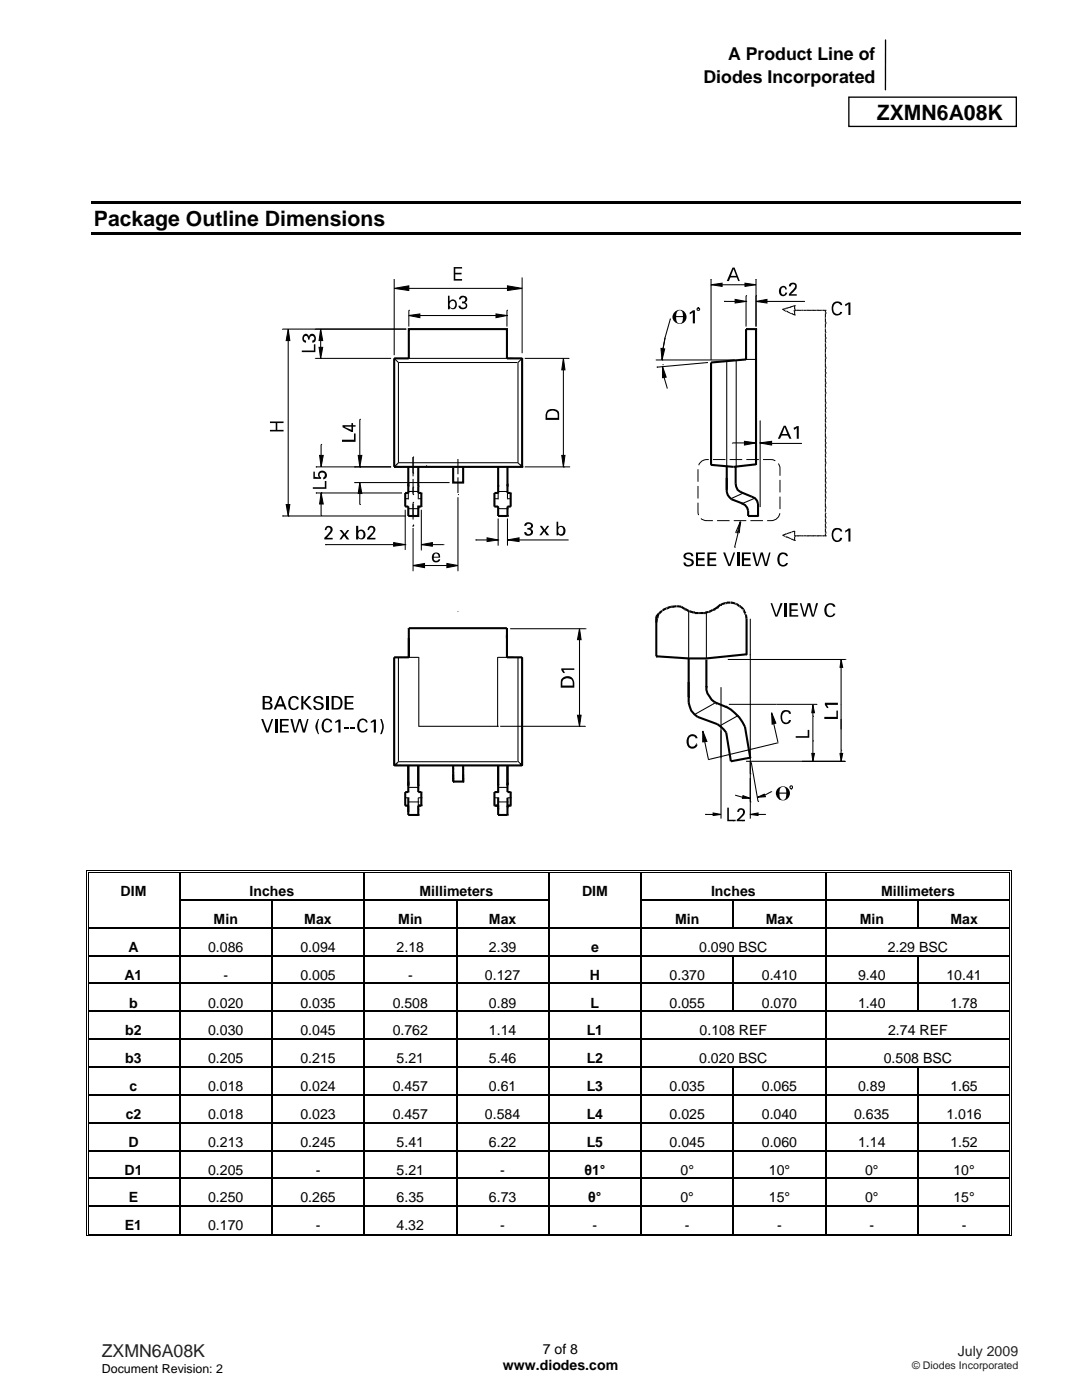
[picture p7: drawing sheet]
<svg xmlns="http://www.w3.org/2000/svg" width="216mm" height="279mm" viewBox="0 0 216 279" stroke-linecap="round" stroke-linejoin="round" font-family="sans-serif">
<defs><g id="words">
<g font-size="4.2">
<text x="175" y="24">ZXMN6A08K</text>
<text x="18.7" y="45">Package Outline Dimensions</text>
</g>
<g font-size="3.5">
<text x="145.3" y="12">A Product Line of</text>
<text x="140.4" y="16.5">Diodes Incorporated</text>
</g>
<text font-size="3.5" fill="#231f20" x="20.3" y="270.9">ZXMN6A08K</text>
<g font-size="2.8">
<text x="24.1" y="178.9">DIM</text>
<text x="49.8" y="178.9">Inches</text>
<text x="83.7" y="178.9">Millimeters</text>
<text x="116.1" y="178.9">DIM</text>
<text x="141.9" y="178.9">Inches</text>
<text x="175.8" y="178.9">Millimeters</text>
<text x="42.6" y="184.4">Min</text>
<text x="60.7" y="184.4">Max</text>
<text x="79.5" y="184.4">Min</text>
<text x="97.6" y="184.4">Max</text>
<text x="134.7" y="184.4">Min</text>
<text x="152.8" y="184.4">Max</text>
<text x="171.6" y="184.4">Min</text>
<text x="189.6" y="184.4">Max</text>
<text x="25.6" y="190">A</text>
<text x="41.5" y="190">0.086</text>
<text x="59.9" y="190">0.094</text>
<text x="79.1" y="190">2.18</text>
<text x="97.6" y="190">2.39</text>
<text x="117.9" y="190">e</text>
<text x="139.5" y="190">0.090 BSC</text>
<text x="177.1" y="190">2.29 BSC</text>
<text x="24.8" y="195.5">A1</text>
<text x="44.6" y="195.5">-</text>
<text x="59.9" y="195.5">0.005</text>
<text x="81.4" y="195.5">-</text>
<text x="96.8" y="195.5">0.127</text>
<text x="117.7" y="195.5">H</text>
<text x="133.6" y="195.5">0.370</text>
<text x="152" y="195.5">0.410</text>
<text x="171.2" y="195.5">9.40</text>
<text x="188.8" y="195.5">10.41</text>
<text x="25.8" y="201.1">b</text>
<text x="41.5" y="201.1">0.020</text>
<text x="59.9" y="201.1">0.035</text>
<text x="78.4" y="201.1">0.508</text>
<text x="97.6" y="201.1">0.89</text>
<text x="117.9" y="201.1">L</text>
<text x="133.6" y="201.1">0.055</text>
<text x="152" y="201.1">0.070</text>
<text x="171.2" y="201.1">1.40</text>
<text x="189.6" y="201.1">1.78</text>
<text x="25" y="206.6">b2</text>
<text x="41.5" y="206.6">0.030</text>
<text x="59.9" y="206.6">0.045</text>
<text x="78.4" y="206.6">0.762</text>
<text x="97.6" y="206.6">1.14</text>
<text x="117.1" y="206.6">L1</text>
<text x="139.6" y="206.6">0.108 REF</text>
<text x="177.2" y="206.6">2.74 REF</text>
<text x="25" y="212.2">b3</text>
<text x="41.5" y="212.2">0.205</text>
<text x="59.9" y="212.2">0.215</text>
<text x="79.1" y="212.2">5.21</text>
<text x="97.6" y="212.2">5.46</text>
<text x="117.1" y="212.2">L2</text>
<text x="139.5" y="212.2">0.020 BSC</text>
<text x="176.3" y="212.2">0.508 BSC</text>
<text x="25.9" y="217.7">c</text>
<text x="41.5" y="217.7">0.018</text>
<text x="59.9" y="217.7">0.024</text>
<text x="78.4" y="217.7">0.457</text>
<text x="97.6" y="217.7">0.61</text>
<text x="117.1" y="217.7">L3</text>
<text x="133.6" y="217.7">0.035</text>
<text x="152" y="217.7">0.065</text>
<text x="171.2" y="217.7">0.89</text>
<text x="189.6" y="217.7">1.65</text>
<text x="25.1" y="223.3">c2</text>
<text x="41.5" y="223.3">0.018</text>
<text x="59.9" y="223.3">0.023</text>
<text x="78.4" y="223.3">0.457</text>
<text x="96.8" y="223.3">0.584</text>
<text x="117.1" y="223.3">L4</text>
<text x="133.6" y="223.3">0.025</text>
<text x="152" y="223.3">0.040</text>
<text x="170.4" y="223.3">0.635</text>
<text x="188.8" y="223.3">1.016</text>
<text x="25.6" y="228.9">D</text>
<text x="41.5" y="228.9">0.213</text>
<text x="59.9" y="228.9">0.245</text>
<text x="79.1" y="228.9">5.41</text>
<text x="97.6" y="228.9">6.22</text>
<text x="117.1" y="228.9">L5</text>
<text x="133.6" y="228.9">0.045</text>
<text x="152" y="228.9">0.060</text>
<text x="171.2" y="228.9">1.14</text>
<text x="189.6" y="228.9">1.52</text>
<text x="24.8" y="234.4">D1</text>
<text x="25.7" y="240">E</text>
<text x="41.5" y="240">0.250</text>
<text x="41.5" y="234.4">0.205</text>
<text x="59.9" y="240">0.265</text>
<text x="63" y="234.4">-</text>
<text x="79.1" y="234.4">5.21</text>
<text x="79.1" y="240">6.35</text>
<text x="97.6" y="240">6.73</text>
<text x="99.8" y="234.4">-</text>
<text x="116.6" y="234.4">θ1°</text>
<text x="117.4" y="240">θ°</text>
<text x="135.8" y="240">0°</text>
<text x="135.8" y="234.4">0°</text>
<text x="153.4" y="240">15°</text>
<text x="153.4" y="234.4">10°</text>
<text x="172.6" y="240">0°</text>
<text x="172.6" y="234.4">0°</text>
<text x="190.2" y="240">15°</text>
<text x="190.2" y="234.4">10°</text>
<text x="24.9" y="245.5">E1</text>
<text x="41.5" y="245.5">0.170</text>
<text x="63" y="245.5">-</text>
<text x="79.1" y="245.5">4.32</text>
<text x="99.8" y="245.5">-</text>
<text x="118.2" y="245.5">-</text>
<text x="136.6" y="245.5">-</text>
<text x="155.1" y="245.5">-</text>
<text x="173.5" y="245.5">-</text>
<text x="191.9" y="245.5">-</text>
<text x="100.3" y="273.5">www.diodes.com</text>
<text x="108.3" y="270.2">7 of 8</text>
</g>
<text font-size="2.8" fill="#231f20" x="191.1" y="270.6">July 2009</text>
<text font-size="2.5" x="20.3" y="274">Document Revision: 2</text>
<text font-size="2.1" fill="#231f20" x="182" y="273.2">© Diodes Incorporated</text>
</g></defs>
<path d="M176.7 8v9.9" fill="none" stroke="#000" stroke-width=".26"/>
<path d="M169.4 19.4h33.4v5.8h-33.4z" fill="#fff"/>
<path d="M169.4 19.4h33.4v5.8h-33.4z" fill="none" stroke="#000" stroke-width=".26"/>
<g fill="#000">
<path d="M18.2 40.2h185.5v.5h-185.5zM18.2 46.3h185.5v.5h-185.5zM90.5 53.3h1.7v.3h-1.4v.8h1.3v.4h-1.3v.9h1.4v.3h-1.7zM68.7 145.1h.9v.3h-.9zM69.9 145.1h.9v.3h-.9zM17.2 173.7h.2v1.6h-.2zM17.2 173.7h.5v.1h-.5zM17.5 174h.2v1.3h-.2zM17.5 174h.2v.2h-.2zM35.7 174.2h.3v1.1h-.3zM35.7 173.7h.5v.1h-.5zM35.7 174h.5v.2h-.5z"/>
<path d="M72.6 174.2h.2v1.1h-.2zM72.6 173.7h.5v.1h-.5zM72.6 174h.5v.2h-.5zM109.4 174.2h.2v1.1h-.2zM109.4 173.7h.5v.1h-.5zM109.4 174h.5v.2h-.5zM127.8 174.2h.3v1.1h-.3zM127.8 173.7h.5v.1h-.5zM127.8 174h.5v.2h-.5zM164.6 174.2h.3v1.1h-.3zM164.6 173.7h.5v.1h-.5zM164.6 174h.5v.2h-.5z"/>
<path d="M201.3 173.7h.5v.1h-.5zM201.3 174h.2v1.3h-.2zM201.3 174h.2v.2h-.2zM201.7 173.7h.1v1.6h-.1zM17.2 179.5h.2v1.3h-.2zM17.2 185h.2v1.4h-.2zM17.2 190.6h.2v1.3h-.2zM17.2 196.2h.2v1.3h-.2zM17.5 179.5h.2v1.3h-.2zM17.5 185h.2v1.4h-.2zM17.5 190.6h.2v1.3h-.2zM17.5 196.2h.2v1.3h-.2z"/>
<path d="M35.7 179.5h.3v1.3h-.3zM35.7 185h.3v1.4h-.3zM35.7 190.6h.3v1.3h-.3zM35.7 196.2h.3v1.3h-.3zM54.1 179.5h.3v1.3h-.3zM54.1 185h.3v1.4h-.3zM54.1 190.6h.3v1.3h-.3zM54.1 196.2h.3v1.3h-.3zM72.6 179.5h.2v1.3h-.2zM72.6 185h.2v1.4h-.2zM72.6 190.6h.2v1.3h-.2zM72.6 196.2h.2v1.3h-.2z"/>
<path d="M91 179.5h.2v1.3h-.2zM91 185h.2v1.4h-.2zM91 190.6h.2v1.3h-.2zM91 196.2h.2v1.3h-.2zM109.4 179.5h.2v1.3h-.2zM109.4 185h.2v1.4h-.2zM109.4 190.6h.2v1.3h-.2zM109.4 196.2h.2v1.3h-.2zM127.8 179.5h.3v1.3h-.3zM127.8 185h.3v1.4h-.3zM127.8 190.6h.3v1.3h-.3zM127.8 196.2h.3v1.3h-.3z"/>
<path d="M146.2 179.5h.3v1.3h-.3zM146.2 190.6h.3v1.3h-.3zM146.2 196.2h.3v1.3h-.3zM164.6 179.5h.3v1.3h-.3zM164.6 185h.3v1.4h-.3zM164.6 190.6h.3v1.3h-.3zM164.6 196.2h.3v1.3h-.3zM183 179.5h.3v1.3h-.3zM183 190.6h.3v1.3h-.3zM183 196.2h.3v1.3h-.3zM201.3 179.5h.2v1.3h-.2zM201.3 185h.2v1.4h-.2z"/>
<path d="M201.3 190.6h.2v1.3h-.2zM201.3 196.2h.2v1.3h-.2zM201.7 179.5h.1v1.3h-.1zM201.7 185h.1v1.4h-.1zM201.7 190.6h.1v1.3h-.1zM201.7 196.2h.1v1.3h-.1zM17.2 201.7h.2v1.4h-.2zM17.2 207.3h.2v1.3h-.2zM17.2 212.8h.2v1.4h-.2zM17.2 218.4h.2v1.3h-.2zM17.5 201.7h.2v1.4h-.2zM17.5 207.3h.2v1.3h-.2z"/>
<path d="M17.5 212.8h.2v1.4h-.2zM17.5 218.4h.2v1.3h-.2zM35.7 201.7h.3v1.4h-.3zM35.7 207.3h.3v1.3h-.3zM35.7 212.8h.3v1.4h-.3zM35.7 218.4h.3v1.3h-.3zM54.1 201.7h.3v1.4h-.3zM54.1 207.3h.3v1.3h-.3zM54.1 212.8h.3v1.4h-.3zM54.1 218.4h.3v1.3h-.3zM72.6 201.7h.2v1.4h-.2zM72.6 207.3h.2v1.3h-.2z"/>
<path d="M72.6 212.8h.2v1.4h-.2zM72.6 218.4h.2v1.3h-.2zM91 201.7h.2v1.4h-.2zM91 207.3h.2v1.3h-.2zM91 212.8h.2v1.4h-.2zM91 218.4h.2v1.3h-.2zM109.4 201.7h.2v1.4h-.2zM109.4 207.3h.2v1.3h-.2zM109.4 212.8h.2v1.4h-.2zM109.4 218.4h.2v1.3h-.2zM127.8 201.7h.3v1.4h-.3zM127.8 207.3h.3v1.3h-.3z"/>
<path d="M127.8 212.8h.3v1.4h-.3zM127.8 218.4h.3v1.3h-.3zM146.2 212.8h.3v1.4h-.3zM146.2 218.4h.3v1.3h-.3zM164.6 201.7h.3v1.4h-.3zM164.6 207.3h.3v1.3h-.3zM164.6 212.8h.3v1.4h-.3zM164.6 218.4h.3v1.3h-.3zM183 212.8h.3v1.4h-.3zM183 218.4h.3v1.3h-.3zM201.3 201.7h.2v1.4h-.2zM201.3 207.3h.2v1.3h-.2z"/>
<path d="M201.3 212.8h.2v1.4h-.2zM201.3 218.4h.2v1.3h-.2zM201.7 201.7h.1v1.4h-.1zM201.7 207.3h.1v1.3h-.1zM201.7 212.8h.1v1.4h-.1zM201.7 218.4h.1v1.3h-.1zM17.2 223.9h.2v1.4h-.2zM17.2 229.5h.2v1.3h-.2zM17.2 235.1h.2v1.3h-.2zM17.5 223.9h.2v1.4h-.2zM17.5 229.5h.2v1.3h-.2zM17.5 235.1h.2v1.3h-.2z"/>
<path d="M35.7 223.9h.3v1.4h-.3zM35.7 229.5h.3v1.3h-.3zM35.7 235.1h.3v1.3h-.3zM54.1 223.9h.3v1.4h-.3zM54.1 229.5h.3v1.3h-.3zM54.1 235.1h.3v1.3h-.3zM72.6 223.9h.2v1.4h-.2zM72.6 229.5h.2v1.3h-.2zM72.6 235.1h.2v1.3h-.2zM91 223.9h.2v1.4h-.2zM91 229.5h.2v1.3h-.2zM91 235.1h.2v1.3h-.2z"/>
<path d="M109.4 223.9h.2v1.4h-.2zM109.4 229.5h.2v1.3h-.2zM109.4 235.1h.2v1.3h-.2zM127.8 223.9h.3v1.4h-.3zM127.8 229.5h.3v1.3h-.3zM127.8 235.1h.3v1.3h-.3zM146.2 223.9h.3v1.4h-.3zM146.2 229.5h.3v1.3h-.3zM146.2 235.1h.3v1.3h-.3zM164.6 223.9h.3v1.4h-.3zM164.6 229.5h.3v1.3h-.3zM164.6 235.1h.3v1.3h-.3z"/>
<path d="M183 223.9h.3v1.4h-.3zM183 229.5h.3v1.3h-.3zM183 235.1h.3v1.3h-.3zM201.3 223.9h.2v1.4h-.2zM201.3 229.5h.2v1.3h-.2zM201.3 235.1h.2v1.3h-.2zM201.7 223.9h.1v1.4h-.1zM201.7 229.5h.1v1.3h-.1zM201.7 235.1h.1v1.3h-.1zM17.2 240.6h.2v1.3h-.2zM17.2 246.5h.5v.2h-.5zM17.5 240.6h.2v1.3h-.2z"/>
<path d="M17.5 246.2h.2v.2h-.2zM35.7 240.6h.3v1.3h-.3zM35.7 246.2h.5v.2h-.5zM54.1 240.6h.3v1.3h-.3zM54.1 246.2h.6v.2h-.6zM72.6 240.6h.2v1.3h-.2zM72.6 246.2h.5v.2h-.5zM91 240.6h.2v1.3h-.2zM91 246.2h.5v.2h-.5zM109.4 240.6h.2v1.3h-.2zM109.4 246.2h.5v.2h-.5zM127.8 240.6h.3v1.3h-.3z"/>
<path d="M127.8 246.2h.5v.2h-.5zM146.2 240.6h.3v1.3h-.3zM146.2 246.2h.5v.2h-.5zM164.6 240.6h.3v1.3h-.3zM164.6 246.2h.5v.2h-.5zM183 240.6h.3v1.3h-.3zM183 246.2h.6v.2h-.6zM201.3 240.6h.2v1.3h-.2zM201.3 246.5h.5v.2h-.5zM201.3 246.2h.2v.2h-.2zM201.7 240.6h.1v1.3h-.1zM201.7 246.2h.1v.5h-.1z"/>
</g>
<g fill="none" stroke="#000" stroke-width=".21">
<path d="M78.7 55.7v15.2M81.6 57.6h19.7M101.3 57.6h.1M104.2 57.6h.1M104.2 55.4v15.1M141.9 56.8h.1M141.9 55.7v16.1M148.7 56.8h-4.6v.1M148.9 59h.1M148.9 59v6.2M150.9 59h.1M150.9 55.7v9.5"/>
<path d="M57.5 68v32.8M62.9 65.7v.1M64 71.5h.1M64 68v1.4M64 71.5v.1M78 71.5h-15.1v.1M78.7 71.5h.1M78.7 71.5v.1M78.7 71.5l.8 .8M79.5 72.3h23.8M79.5 72.3v20.1M81.1 65.7h-24.7v.1"/>
<path d="M81.6 61.9h.1M81.6 61.9v3.3M83.8 63h15.2M99 63h.1M101.2 61.9h.1M101.2 63h.1M101.2 61.9v3.3M101.2 71.5v.1M102.4 71.5h-20.8v.1M104.2 71.5h.1M104.2 71.5v.1M104.2 71.5l-.8 .8v20.1"/>
<path d="M104.7 71.5h8.9v.1M112.4 73.8v17.1M130.9 71.8h15.5M131.1 73.3h.1M132.1 71.8h.1M132.2 72.8h.1M132.2 73.2h.1M132.5 75.4l.6 2.2M132.7 67.4l-.4 2.1-.2 2.3M132.7 67.4l-.4 2.2M133.8 63.7v-.1l-1.1 3.8M139.3 61.4l.3 .2-.1 .3-.4-.1z"/>
<path d="M141.3 72.3l-10.2 1M141.9 72.3h.1M144.5 60.2h.1M144.5 60.2h2.2M145 72h.1M145 72v21.1M146.4 71.8h.1M146.9 71.9v21.2M148.9 60.2h.1M148.9 71.7h.1M148.9 71.7v.1M148.9 71.7h2"/>
<path d="M150.9 71.7h.1M150.9 60.2h.1M153 60.2h7.4M156.2 61.7v.1M156.2 61.7l.5 .3M156.7 61.6l-.5 .1M156.7 61.6h.1M156.8 62.1v-.1l.1 .1M156.8 61.5h.1M156.9 61.5h.1M157 62.1l.6 .4M157 62.1h.1"/>
<path d="M157.6 61.3h.1M157.6 61.3l-.6 .2M157.7 61.2h.1M157.8 61.2h.1M157.8 62.6l-.1-.1v.1M157.9 62.6l.7 .3M157.9 62.6h.1M158.3 62h.1M158.6 61.7h.1M158.6 62.9h.1M158.6 61h.1M158.6 61v.7"/>
<path d="M158.6 61.8v1.1M158.6 61.9h.4M158.6 61l-.7 .2M159 61.9h.1M159.1 61.9h.1M159.2 61.9h.1M159.3 61.9h.6M159.9 61.9h.1M160 61.9h.1M160.1 61.9h.1M160.3 61.9h.7M160.4 60.2h.1"/>
<path d="M161 61.9h.1M161.1 61.9h.1M161.2 61.9h.1M161.3 61.9h.6M161.9 61.9h.1M162 61.9h.2M162.2 61.9h.1M162.3 61.9h.6M162.9 61.9h.1M163 61.9h.1M163.1 61.9h.1M163.2 61.9h.7"/>
<path d="M163.9 61.9h.1M164.1 61.9h.1M164.2 61.9h.1M164.3 61.9h.4M164.7 62.4h.1M164.7 62.6h.1M164.7 64.3h.1M164.7 64.5h.1M164.7 66.3h.1M164.7 67.4h.1M164.7 67.6h.1M164.7 68.3h.1"/>
<path d="M164.7 69.3h.1M164.7 69.5h.1M164.7 71.3h.1M164.7 71.5h.1M164.7 73.3h.1M164.7 73.5h.1M164.7 74.3h.1M164.7 74.5h.1M164.7 75.3h.1M164.7 76.3h.1M164.7 76.5h.1M164.7 77.2h.1"/>
<path d="M164.7 78.3h.1M164.7 78.5h.1M164.7 61.9h.1M164.7 61.9v.5M164.7 62.5v.1M164.7 62.7v1.6M164.7 64.4v.1M164.7 64.6v1M164.7 65.7v.6M164.7 66.4v1M164.7 67.5v.1M164.7 67.7v.6"/>
<path d="M164.7 68.4v.9M164.7 69.4v.1M164.7 69.6v1.7M164.7 71.4v.1M164.7 71.6v1.7M164.7 73.4v.1M164.7 73.6v.7M164.7 74.4v.1M164.7 74.6v.7M164.7 75.4v.9M164.7 76.4v.1M164.7 76.6v.6"/>
<path d="M164.7 77.3v1M164.7 78.4v.1M164.7 78.6v1.7M63 93.2h.1M63 98.4h.1M63 98.4h17.2M63 93.2h15M64.1 88.7h.1M64.1 98.4h.1M64.1 88.7v2.2M70.7 96.3h19M70.7 96.3h.1"/>
<path d="M70.7 93.2h.1M71.8 83.7h.1M71.8 93.2h.1M71.8 83.7v7.2M71.8 98.5v2.2M78.7 93.2h.1M79.1 92.8h.1M79.5 92.4h23.9M79.5 92.4l-.8 .8M79.8 93.2h.1M79.8 93.1v.1M80.9 98.4h.1"/>
<path d="M81.5 97h.1M81.5 98.4h.1M81.5 98.4v1.2v-.1h-.6M81.5 96.5h.1M81.5 98.2h2M82.4 94.4h.1M82.4 98.7h.1M82.4 91.2h.1M82.4 97.2h.1M82.4 91.2v3.9M82.4 95.6v3.1M83.5 97h.1"/>
<path d="M83.5 99.5h.6v.1M83.5 98.4v1.2M84.1 98.4h.1M85 93h.1M91.4 98.7h.1M91.4 91.6v3M91.4 95.3v3.1M91.4 99.2v14.8M98.7 99.5h.7M99.4 97h.1M99.4 98.4h.1M99.4 96.9h.1"/>
<path d="M99.4 98.1l1.9 .1M99.4 98.4v1.2M101.3 97h.1M101.3 96.6h.1M101.3 98.4v1.2M101.3 99.5h.6v.1M101.9 98.4h.1M103.4 92.4l.4 .4M103.8 92.8h.1M103.8 92.8l.4 .4M104.2 93.2h.1M104.7 93.2h8.9"/>
<path d="M112.4 90.9h.1M112.4 93.2h.1M113.6 93.2h.1M141.9 92.8v.1M145 98.2v.1M145.9 99.6h.1M146.9 93.1h.1M148.4 98.5v-.1l-2.6 1.1M150 99.1h.1M150.5 88.4h-4.3v.1M150.6 99.5v-.1l-2.5 1.1M150.9 92.7h.1"/>
<path d="M151.7 83.9v17.3M153.2 88.5h6.8M164.7 80.3h.1M164.7 80.5h.1M164.7 81.3h.1M164.7 81.5h.1M164.7 82.3h.1M164.7 83.3h.1M164.7 83.5h.1M164.7 84.2h.1M164.7 85.3h.1M164.7 85.5h.1"/>
<path d="M164.7 87.2h.1M164.7 87.5h.1M164.7 88.3h.1M164.7 88.5h.1M164.7 89.2h.1M164.7 89.4h.1M164.7 90.3h.1M164.7 90.5h.1M164.7 91.2h.1M164.7 92.2h.1M164.7 92.5h.1M164.7 94.2h.1"/>
<path d="M164.7 94.4h.1M164.7 95.3h.1M164.7 95.5h.1M164.7 96.2h.1M164.7 96.4h.1M164.7 97.2h.1M164.7 97.5h.1M164.7 98.2h.1M164.7 98.4h.1M164.7 99.2h.1M164.7 99.4h.1M164.7 80.4v.1"/>
<path d="M164.7 80.6v.7M164.7 81.4v.1M164.7 81.6v.7M164.7 82.4v.9M164.7 83.4v.1M164.7 83.6v.6M164.7 84.3v1M164.7 85.4v.1M164.7 85.6v1.6M164.7 87.4v.1M164.7 87.6v.7M164.7 88.4v.1"/>
<path d="M164.7 88.6v.6M164.7 89.3v.1M164.7 89.5v.8M164.7 90.4v.1M164.7 90.6v.6M164.7 91.3v.9M164.7 92.4v.1M164.7 92.6v1.6M164.7 94.3v.1M164.7 94.5v.8M164.7 95.4v.1M164.7 95.6v.6"/>
<path d="M164.7 96.3v.1M164.7 96.5v.7M164.7 97.3v.2M164.7 97.6v.6M164.7 98.3v.1M164.7 98.5v.7M164.7 99.3v.1M164.7 99.5v1.7M56.4 103h24.6M56.4 103h.1M57.5 103h.1M64.1 102.9h.1"/>
<path d="M64.1 100.6v2.3M64.9 108.7h.1M64.9 108.7h13.6M71.8 100.7h.1M80.9 108.7h.1M80.9 101.1h.1M80.9 101.7v8M81.5 103h.1M81.5 101.1v.1M81.5 101.5h2M82.4 104.8h.1M82.4 112.9h.1"/>
<path d="M82.4 100.3h.1M82.4 100.3v3.4M82.4 104.8v.4M82.4 105.4v8.6M83.5 101.5h.1M84.1 101.1h.1M84.1 108.7h.1M84.1 101.7v8.2M84.7 112.9h.1M84.7 112.9h4.5M86.3 108.7h2.2M88.5 108.7h.1"/>
<path d="M94.9 107.8h.1M94.9 107.8h2.3M98.7 101.1v.1M98.9 101.1h.5v.1M99.4 103h.1M99.4 107.8h.1M99.4 103.5v5.4M99.4 101.5h1.9M101.3 103h.1M101.3 101.5h.1M101.3 107.8h.1M101.3 103.5v5.4"/>
<path d="M101.3 101.1h.4v.1M101.9 101.1v.1M103.6 107.8h9.9M146.6 109.2h.1M146.8 106.3h.1M146.8 106.3l.9-2.2-.2 2.3M147.7 104.1l-.5 2.3M147.8 104.1l-1.2 5.1M148 100.5h.1M148.1 100.5h.1M151.3 101.2h.1M151.3 103h.1"/>
<path d="M156.7 106.6l-.5 .2 .5 .2M156.7 106.6h.1M156.8 107.1h.1M156.8 106.6l.1-.1v.1M157 107.3v-.2l.6 .3M157.6 106.3h.1M157.6 106.3l-.6 .2M157.7 106.3l.1-.1v.1M157.8 107.5l-.1-.1v.1M157.9 106.2l.7-.2v1M157.9 107.7v-.2l.7 .4M158.6 107h.1"/>
<path d="M158.6 107.9h.1M158.6 107.1v.8M158.6 106.9h.4M159 106.9h.1M159.1 106.9h.1M159.2 106.9h.1M159.3 106.9h.6M159.9 106.9h.1M160 106.9h.1M160.1 106.9h.1M160.3 106.9h.7M161 106.9h.1"/>
<path d="M161.1 106.9h.1M161.2 106.9h.1M161.3 106.9h.6M161.9 106.9h.1M162 106.9h.2M162.2 106.9h.1M162.3 106.9h.6M162.9 106.9h.1M163 106.9h.1M163.1 106.9h.1M163.2 106.9h.7M163.9 106.9h.1"/>
<path d="M164.1 106.9h.1M164.2 106.9h.1M164.3 106.9h.4M164.7 101.2h.1M164.7 101.4h.1M164.7 102.4h.1M164.7 103.2h.1M164.7 103.4h.1M164.7 104.2h.1M164.7 104.4h.1M164.7 105.2h.1M164.7 105.4h.1"/>
<path d="M164.7 106.2h.1M164.7 106.4h.1M164.7 106.9h.1M164.7 101.3v.1M164.7 101.5v.7M164.7 102.3v.1M164.7 102.6v.6M164.7 103.3v.1M164.7 103.5v.7M164.7 104.3v.1M164.7 104.5v.7M164.7 105.3v.1"/>
<path d="M164.7 105.5v.7M164.7 106.3v.1M164.7 106.5v.4M79.1 131.2v.1M79.5 131.2v20.8M81.6 131.2v.1M91.4 122v.1M101.2 125.5h.1M101.2 125.4v.1M101.2 127.3v4M101.8 125.5h15M102.4 131.2v.1"/>
<path d="M103.4 131.2v20.8M103.8 131.2v.1M115.6 127.7v15M116.8 125.5h.1M137.4 121.9v9.7M140.9 122.2v9.3M143.9 137.1v26.3M145.2 131.6h23.5M149 130.6v.2M149.7 123.5v39.9M167.8 133.2v18M168.7 131.6h.1"/>
<path d="M78.7 152.8h25.5M79.1 152.4h.1M79.1 152.4l-.4 .4M79.5 152h23.8M79.5 152l-.8 .8M79.8 152.8h.1M79.8 152.8v.1M80.9 159.2h.6M81.5 158.1h.1M81.5 159.2h.1M81.5 157.1l2 .1M83.6 144.9h15.7"/>
<path d="M83.6 145.1v-13.9h-4.9v21.7M84.1 159.2h-.6v2.4M84.1 158.1h.1M84.1 159.2h.1M90.4 153.5h.1M90.4 154.2h.1M90.4 152.8v.7M90.4 153.6v.6M90.4 154.3v.2M92.4 153.5h.1M92.4 154.2h.1M92.4 152.8v.7"/>
<path d="M92.4 153.6v.6M92.4 154.3v.2M98 144.9v.2M98.7 159.2h.7M99.3 144.9h.1M99.3 145.1v-13.9h4.9v21.7M99.4 156.6h.1M99.4 159.2h.1M99.4 157.1l1.9 .1M99.4 156.7v.1M99.8 144.9h17v.2M101.3 156.3h.1"/>
<path d="M101.3 156.7v.1M101.3 159.2h.6M101.9 158.1h.1M101.9 159.2h.1M103.4 151.9l.8 .9M103.8 152.4h.1M103.8 152.4l.4 .4M115.6 142.7h.1M115.6 144.9h.1M115.6 144.9v.2M137.4 140.3h.1M138.9 148.5h.1"/>
<path d="M139.2 143.1h.1M140.6 148.1l.8 3.5 13.7-3.3M142.2 140.6v.1M142.2 140.6l-3.5 2M142.6 140.1h.1M142.7 140.3h.1M142.7 140.3l-.5 .3M142.9 140.6v.1M143.2 144.5v.1M144.8 141v.1M144.9 141.1h.1M144.9 146.2v.1"/>
<path d="M145.4 140.6h17.6v.1M146.7 158.7l1.4 .4M147.2 142.9l-3.5 1.9M147.2 142.9h.1M148.1 159.1h.1M148.7 145.1v.1M148.9 151.9l19.8 .1M149.7 154.4h.1M149.8 151.2v.1M149.9 152.1l1.4 7.8M151.2 159.1v.1M151.3 159.9h.1"/>
<path d="M154 158.1v-.1l-1.4 .7M154.4 144.4l.8 3.8M155.1 148.3h.1M155.5 159.5h.1M157.8 157.4h.1M162.2 147.9h.1M162.2 143h.1M162.2 142.1h.1M162.2 142.1v9.2M167.8 149.7h.1M167.8 151.2h.1M80.9 160.8v.1"/>
<path d="M81 160.8h.5v.1M81.5 162.6h.1M81.5 162v.1M81.5 160h2M83.5 161.6h.1M83.5 160h.1M99.4 160h1.9M101.3 162.6h.1M101.3 160h.1M140.7 162.5h.1M140.7 162.5h1.6M146.3 163.8h.1"/>
<path d="M148.1 163.8h.1M149.6 162.5h.1M149.7 162.5h.1M149.7 160h.1M151.3 162.5h1.5"/>
<circle cx="157.9" cy="157.2" r=".29"/>
</g>
<g fill="none" stroke="#000" stroke-width=".42">
<path d="M81.6 65.7h19.6v5.8h3v21.7h-25.5v-21.7h2.9zM141.9 72.3l7-.6v-6h2v27l-4.5 .5-4.5-.4zM81.5 93.2v5.2h-.6v2.7h.6v1.9h2v-1.9h.6v-2.7h-.6v-5.2M92.4 93.2v3.1h-2v-3M99.4 93.2v5.2h-.7v2.7h.7v1.9h1.9v-1.9h.6v-2.7h-.6v-5.2M145 93v5.2l.2 .6 .7 .8 2.2 .9M146.8 96.5l.4 1.3 .5 .4 2.9 1.2 .5 .5 .2 .7v2.4h-2a2 2 0 0 0-1.3-2.5M146.8 93.1v3.5M101.2 125.4h-19.6v5.8h-2.9v21.6h25.5v-21.6h-3v-5.7M131.1 123.6v-.1l-.1 .7M131.4 122.6l-.4 .5v7.9l6.4 .4M131.4 122.6l-.2 .8"/>
<path d="M131.5 122.4l-.1 .2M132.1 121.9l-.5 .4M132.9 121.4l-.7 .5M133.1 121.3l-.1 .1M133.9 121.1l-.7 .2M134 121.1h.1M134.9 121l-.7 .1M135 121h.1M135.2 121.1v-.1l.8 .1 .6 .4M136.6 121.6h.2M136.9 121.6l.5 .4M137.4 131.4v8.9a3.6 3.6 0 0 0 1.8 2.8l4 1.4 .7 .6 1 1.1 .9 5.7 4-.7"/>
<path d="M137.5 122h.1M137.7 122l.6 .2M138.5 122.2l.2 .1M138.8 122.3h.6M139.5 122.3l.1 .1M139.7 122.3h.6M140.4 122.3h.2M140.9 136.9a3.4 3.4 0 0 0 1.1 2.7l.6 .5 2.3 1M140.9 131.6v5.5M141.4 122.1l-.7 .1M141.5 122h.1M142.2 121.7l-.5 .3"/>
<path d="M143.8 120.8v-.1l-1.5 1M143.9 120.7h.1M144.7 120.4l-.6 .3M144.9 120.3l-.1 .1M145.8 120.3h-.8v.1M145.8 120.3h.1M146 120.4l.1-.1 .6 .2M146.9 120.6l-.1-.1v.1M147 120.7v-.1l.5 .4M147.6 121l.1 .1M147.8 121.2v-.1l.5 .5M148.4 121.7v.1"/>
<path d="M148.5 121.9l.3 .5M148.8 122.6v.1M148.9 122.9v-.1l.1 7.9M149 130.6l-8.1 .8h-3.5M156.7 120.4v2.7M55.1 143.5v2.7M81.5 152.8v5.3h-.6v2.7h.6M81.5 159.2v3.4h2v-1.8M83.5 152.8v5.3h.6v2.8v-.1h-.6M90.4 152.8v3.2h2v-3.2M99.4 159.2v3.4h1.9v-3.4M99.4 152.8v5.3h-.7v2.8"/>
<path d="M101.3 152.8v5.3h.6v2.8M144.8 141a8.9 8.9 0 0 1 3.9 4.1l1 6.2M83.5 160.8h.4v.1M98.7 160.8h.7M101.3 160.8h.6M101.7 160.8v.1"/>
</g>
<g fill="#000" stroke="#000" stroke-width=".21">
<path d="M78.7 57.6l2.9-.6v1zM101.3 57l2.9 .6-2.9 .4zM141.9 56.8l2.2-.3v.7zM146.7 59.8l2.2 .4-2.2 .3zM148.7 56.5l2.2 .3-2.2 .4zM150.9 60.2l2.1-.4v.7zM57.5 65.7l.3 2.3h-.7zM64 65.7l.4 2.3h-.7zM63.7 69.3h.7l-.4 2.2zM81.6 63l2.2-.3v.7zM99 62.7l2.2 .3-2.2 .4zM112.4 71.5l.3 2.3h-.6z"/>
<path d="M132.2 73.2l.7 2.1-.7 .1zM131.9 69.5l.7 .1-.5 2.2zM63.8 90.9h.7l-.4 2.3zM71.8 96.3l.4 2.2h-.7zM71.5 90.9h.7l-.4 2.3zM112.1 90.9h.6l-.3 2.3zM148.5 88.1l2.4 .3-2.4 .4zM151.6 88.4l2.4-.3v.7zM57.1 100.7h.7l-.3 2.3zM64.1 98.4l.4 2.2h-.7zM78.5 108.3l2.4 .4-2.4 .3zM82.4 112.9l2.3-.4v.8z"/>
<path d="M84.1 108.7l2.2-.4v.7zM89.2 112.5l2.2 .4-2.2 .4zM97.2 107.3l2.2 .5-2.2 .3zM101.3 107.8l2.3-.5v.8zM115.6 125.5l.4 2.2h-.8zM167.8 131.6l.3 1.6h-.5zM115.2 142.7h.8l-.4 2.2zM140.2 145.9l.9 2.1-.9 .1zM148.3 158.8l1.4 .5h-1.6zM151.2 159.1l1.3-.6 .2 .5zM154 142.2l.8 2.1-.7 .2zM162 150.4h.5l-.3 1.5z"/>
<path d="M162.2 140.7l.3 1.5h-.5zM167.6 150.4h.5l-.3 1.5zM142.3 162.2l1.6 .3-1.6 .3zM149.7 162.5l1.6-.3v.6z"/>
</g>
<g fill="#000">
<path d="M146.2 53.4l-1.2 2.7h.4l.4-.7h1.2l.3 .7h.3l-1-2.7zM146.4 53.7l.5 1.4h-1.1z" fill-rule="evenodd"/>
<path d="M155.7 57.4a.74 .74 0 0 1 1.1-.1l.2 .5h-.3l-.1-.3a.43 .43 0 0 0-.4-.1 .43 .43 0 0 0-.3 .4v.3a.53 .53 0 0 0 .1 .5 .53 .53 0 0 0 .5 .2l.2-.4h.4a.85 .85 0 0 1-1 .7 .85 .85 0 0 1-.7-1z" fill-rule="evenodd"/>
<path d="M157.6 56.6a.86 .86 0 0 1 1.3 .2 .86 .86 0 0 1-.3 1.2l-.8 .7h1.2v.3h-1.6a2.55 2.55 0 0 1 1.1-1.4 .44 .44 0 0 0 0-.8 .44 .44 0 0 0-.7 .4h-.4z" fill-rule="evenodd"/>
<path d="M60.5 66.9l.2-.2h.6l.4 .5a.7 .7 0 0 1 .8-.6 .7 .7 0 0 1 .5 1 .63 .63 0 0 1-.7 .7v-.3l.2-.1a.48 .48 0 0 0 .2-.5 .48 .48 0 0 0-.4-.4 .58 .58 0 0 0-.5 .8h-.3a.53 .53 0 0 0-.7-.7 .51 .51 0 0 0-.2 .5 .51 .51 0 0 0 .5 .4v.4a.9 .9 0 0 1-.6-1.5z" fill-rule="evenodd"/>
<path d="M60.2 70h2.4v-1.3h.3v1.6h-2.7z" fill-rule="evenodd"/>
<path d="M89.9 60.3a.6 .6 0 0 1 .8-.1 .6 .6 0 0 1 .1 .8 .6 .6 0 0 1-.8 .4 .6 .6 0 0 1-.3-.9zM89.4 59v2.7h.3l.1-.3h-.1a.87 .87 0 0 0 1.2 .2 .87 .87 0 0 0 .2-1.2 .82 .82 0 0 0-.6-.6 .82 .82 0 0 0-.8 .2v-1z" fill-rule="evenodd"/>
<path d="M91.8 59.2a.76 .76 0 0 1 1.2 0 .76 .76 0 0 1-.3 1.2 .71 .71 0 0 1 .5 .9 .71 .71 0 0 1-.9 .4 .66 .66 0 0 1-.8-.7h.4a.51 .51 0 0 0 .6 .4 .51 .51 0 0 0 .4-.7l-.2-.1h-.5v-.4l.4-.1a.44 .44 0 0 0 .2-.4 .44 .44 0 0 0-.4-.4l-.2 .1-.3 .4h-.3z" fill-rule="evenodd"/>
<path d="M134.2 63.2a1.42 1.42 0 0 0 2.8 0 1.42 1.42 0 0 0-2.8 0zM134.9 63.3h1.4a1.02 1.02 0 0 1-.7 1.2 .88 .88 0 0 1-.7-1.2zM135.3 62l.3-.1a.88 .88 0 0 1 .7 1.2h-1.4l.2-.8z" fill-rule="evenodd"/>
<path d="M137.6 62.4l.2-.1a.7 .7 0 0 1 .9-.3v2.5h-.5v-2.1l-.6 .4z" fill-rule="evenodd"/>
<path d="M166.3 60.5a1.02 1.02 0 0 1 1.7 .4h-.3a.79 .79 0 0 0-1-.4 .79 .79 0 0 0-.4 1 .85 .85 0 0 0 .3 .9 .85 .85 0 0 0 .9 .1l.1-.2h.4a1.11 1.11 0 0 1-1.4 .6 1.11 1.11 0 0 1-.7-1.4z" fill-rule="evenodd"/>
<path d="M168.7 60.7l.6-.3h.4v2.5h-.4v-2.2l-.6 .4z" fill-rule="evenodd"/>
<path d="M53.9 84.1h2.7v.3h-1.3v1.4h1.3v.3h-2.7v-.3h1.1v-1.4h-1.1z" fill-rule="evenodd"/>
<path d="M62.5 94.1h.3v1.1l.9 .1a.89 .89 0 0 1 .4-1.3 .89 .89 0 0 1 1.2 .6 .89 .89 0 0 1-.8 1.1v-.4a.51 .51 0 0 0 .1-.8 .51 .51 0 0 0-.8 0 .51 .51 0 0 0 .3 .8v.3h-1.6z" fill-rule="evenodd"/>
<path d="M62.4 97.2h2.4v-1.2h.3v1.6h-2.7z" fill-rule="evenodd"/>
<path d="M68.9 85.2h1.2v.6zM68.3 84.9v.4l1.8 .9h.3v-1h.6v-.3h-.6v-.5h-.3v.5z" fill-rule="evenodd"/>
<path d="M68.2 87.8h2.4v-1.3h.4v1.7h-2.8z" fill-rule="evenodd"/>
<path d="M109.5 82.1a1.12 1.12 0 0 1 1.4 0 1.12 1.12 0 0 1 .4 1.3h-2.1v-.9zM109.3 81.9l-.4 .7v1.2h2.7v-.7a1.2 1.2 0 0 0-1.4-1.5z" fill-rule="evenodd"/>
<path d="M156.4 85l-1.2 2.6h.4l.4-.7h1.2l.3 .7h.4l-1.1-2.6zM156.6 85.3l.5 1.3h-1z" fill-rule="evenodd"/>
<path d="M158.3 85.4l.7-.4h.4v2.6h-.4v-2.2l-.5 .4z" fill-rule="evenodd"/>
<path d="M65 105.2a.81 .81 0 0 1 1.2 0 .81 .81 0 0 1-.1 1.2l-.9 .9h1.2v.4h-1.7v-.4a2.31 2.31 0 0 0 1.2-1.8l-.4-.2-.3 .2-.1 .3h-.3z" fill-rule="evenodd"/>
<path d="M67.7 105.8h.5l.6 .7 .5-.7h.4l-.7 .9 .7 1h-.5l-.5-.8-.6 .8h-.4l.8-1.1z" fill-rule="evenodd"/>
<path d="M71.6 106.2a.54 .54 0 0 1 .7-.1 .54 .54 0 0 1 .2 .6 .55 .55 0 0 1-.5 .7 .55 .55 0 0 1-.5-.7zM71.1 104.9v2.8h.4v-.4a.86 .86 0 0 0 1.1 .2 .86 .86 0 0 0 .3-1.2 .8 .8 0 0 0-.6-.6 .8 .8 0 0 0-.8 .3v-1.1z" fill-rule="evenodd"/>
<path d="M73.6 105.2a.81 .81 0 0 1 1.1 0 .81 .81 0 0 1-.1 1.2l-.8 .9h1.1v.4h-1.7v-.4l1.2-1.1a.47 .47 0 0 0 0-.8 .47 .47 0 0 0-.7 .4h-.4z" fill-rule="evenodd"/>
<path d="M86.4 110.5a1.01 1.01 0 0 0-.2 1.2 1.01 1.01 0 0 0 1.1 .5l.5-.3v-.3h-.2a.52 .52 0 0 1-.7 .3 .52 .52 0 0 1-.3-.6h1.2a.82 .82 0 0 0-.4-1 .82 .82 0 0 0-1 .2zM86.7 110.6a.52 .52 0 0 1 .6 0 .52 .52 0 0 1 .2 .5h-.9z" fill-rule="evenodd"/>
<path d="M104.9 104.4a.88 .88 0 0 1 1-.1 .88 .88 0 0 1 .4 .9l-.4 .4a.71 .71 0 0 1 .4 .9 .71 .71 0 0 1-.9 .4 .63 .63 0 0 1-.7-.7h.3l.1 .2a.49 .49 0 0 0 .5 .2 .49 .49 0 0 0 .4-.4 .58 .58 0 0 0-.8-.5v-.3a.51 .51 0 0 0 .6-.1 .51 .51 0 0 0 .1-.6 .55 .55 0 0 0-.9 .2h-.4z" fill-rule="evenodd"/>
<path d="M107.7 104.9h.4l.6 .8 .5-.8h.4l-.7 1 .7 .9h-.5l-.5-.7-.6 .7h-.4l.8-.9z" fill-rule="evenodd"/>
<path d="M111.6 105.2a.65 .65 0 0 1 .7 .2 .65 .65 0 0 1 .1 .8 .53 .53 0 0 1-.7 .4 .53 .53 0 0 1-.3-.7zM111.1 104.1v2.7h.3v-.2a.89 .89 0 0 0 1.2 .1 .89 .89 0 0 0 .2-1.2 .8 .8 0 0 0-.6-.5 .8 .8 0 0 0-.8 .3v-1.2z" fill-rule="evenodd"/>
<path d="M136.5 110.7a1.09 1.09 0 0 1 1.8 .3h-.4v-.3a.58 .58 0 0 0-.7-.1 .58 .58 0 0 0-.4 .6l.7 .3a.84 .84 0 0 1 .9 .9 .84 .84 0 0 1-1.1 .7 .73 .73 0 0 1-.9-.9h.4a.6 .6 0 0 0 .7 .6 .6 .6 0 0 0 .5-.7l-.7-.3a.82 .82 0 0 1-.8-1.1z" fill-rule="evenodd"/>
<path d="M138.9 110.3h1.7v.3h-1.3v.8h1.2v.4h-1.2v.8h1.3v.4h-1.7z" fill-rule="evenodd"/>
<path d="M141.2 110.3h1.7v.3h-1.3v.8h1.2v.4h-1.2v.8h1.3v.4h-1.7z" fill-rule="evenodd"/>
<path d="M144.3 110.3h.4l.8 2.3 .9-2.3h.3l-.9 2.7h-.5z" fill-rule="evenodd"/>
<path d="M148 110.3h1.8v.3h-1.3v.8h1.2v.4h-1.2v.8h1.3v.4h-1.8z" fill-rule="evenodd"/>
<path d="M150.1 110.3h.4l.6 2.2 .7-2.2h.4l.6 2.2 .7-2.2h.3l-.8 2.7h-.4l-.6-2.3-.7 2.3h-.4z" fill-rule="evenodd"/>
<path d="M155.5 110.5a1.01 1.01 0 0 1 1.7 .5h-.3a.74 .74 0 0 0-1-.4 .74 .74 0 0 0-.4 1 .78 .78 0 0 0 .3 1 .78 .78 0 0 0 .9-.1l.2-.1h.3a1.11 1.11 0 0 1-1.4 .6 1.11 1.11 0 0 1-.7-1.4l.2-.8z" fill-rule="evenodd"/>
<path d="M166.3 105.6a1.06 1.06 0 0 1 1.7 .5h-.3l-.1-.2a.91 .91 0 0 0-1.1 0 .91 .91 0 0 0-.2 1.1 .71 .71 0 0 0 .5 .9 .71 .71 0 0 0 .9-.6h.3a1.04 1.04 0 0 1-1.1 .9 1.04 1.04 0 0 1-.9-1 1.91 1.91 0 0 1 .3-1.6z" fill-rule="evenodd"/>
<path d="M168.7 105.9l.1-.1a.69 .69 0 0 1 .9-.3v2.6h-.4v-2.2l-.6 .4z" fill-rule="evenodd"/>
<path d="M52.8 139.2l.8 .1a.45 .45 0 0 1 .1 .7l-.9 .1zM52.4 138.9v2.7h.7a1.07 1.07 0 0 0 1.3-.6 .64 .64 0 0 0-.6-.7 .71 .71 0 0 0 .5-.9 .71 .71 0 0 0-.9-.5zM52.8 140.4h.6a.49 .49 0 0 1 .5 .3 .49 .49 0 0 1-.2 .6h-.9z" fill-rule="evenodd"/>
<path d="M57.9 139.2a.98 .98 0 0 1 1-.3 .98 .98 0 0 1 .7 .7h-.3a.74 .74 0 0 0-1-.3 .74 .74 0 0 0-.4 1 .79 .79 0 0 0 .3 .9 .79 .79 0 0 0 .9 0l.2-.2h.3a1.11 1.11 0 0 1-1.4 .6 1.11 1.11 0 0 1-.7-1.3l.2-.8z" fill-rule="evenodd"/>
<path d="M66.6 139.2a1.08 1.08 0 0 1 1.3 1.1 1.08 1.08 0 0 1-1.3 1zM66.2 138.9v2.7h.6a1.2 1.2 0 0 0 1.5-1.3 1.57 1.57 0 0 0-2.1-1.4z" fill-rule="evenodd"/>
<path d="M112 133.4h2.6v.3h-2.2l.3 .6a.89 .89 0 0 1-.7-.9z" fill-rule="evenodd"/>
<path d="M112.3 135.7a1.14 1.14 0 0 1 1.5-.2 1.14 1.14 0 0 1 .5 1.3h-2.1zM112.3 135.3l-.4 .5v1.4h2.7a1.94 1.94 0 0 0-1-2.2 1.55 1.55 0 0 0-1.3 .3z" fill-rule="evenodd"/>
<path d="M153.8 120.4h.3l.8 2.4 .8-2.4h.5l-1.1 2.7h-.4z" fill-rule="evenodd"/>
<path d="M157.5 120.4h1.7v.4h-1.3v.8h1.3v.3h-1.3v.9h1.4v.3h-1.8z" fill-rule="evenodd"/>
<path d="M159.6 120.4h.3l.6 2.3 .7-2.3h.5l.5 2.3h.1l.5-2.3h.4l-.8 2.7h-.4l-.6-2.3-.7 2.3h-.4z" fill-rule="evenodd"/>
<path d="M164.9 120.7a1.06 1.06 0 0 1 1.8 .4h-.4a.75 .75 0 0 0-1-.3 .75 .75 0 0 0-.4 .9 .82 .82 0 0 0 .3 1 .82 .82 0 0 0 1 0l.1-.3h.4a1.16 1.16 0 0 1-1.4 .7 1.16 1.16 0 0 1-.8-1.4l.2-.7z" fill-rule="evenodd"/>
<path d="M52.1 143.5h.4l.9 2.3 .8-2.3h.3l-.9 2.7h-.5z" fill-rule="evenodd"/>
<path d="M55.8 138.9l-1.2 2.7h.4l.3-.6h1.3l.2 .6h.4l-1-2.7zM56 139.3l.4 1.3h-1z" fill-rule="evenodd"/>
<path d="M55.9 143.5h1.7v.3h-1.3v.8h1.2v.3h-1.2v1h1.3v.3h-1.7z" fill-rule="evenodd"/>
<path d="M57.9 143.5h.5l.5 2.2h.1l.6-2.2h.4l.6 2.2 .7-2.2h.3l-.7 2.7h-.5l-.6-2.3-.7 2.3h-.4z" fill-rule="evenodd"/>
<path d="M60.1 138.9h.4v1.2l1.1-1.2h.5l-1.1 1.2 1.3 1.5h-.5l-1.3-1.3v1.3h-.4z" fill-rule="evenodd"/>
<path d="M62.8 139.1a1.02 1.02 0 0 1 1.7 .5h-.4l-.1-.2a.58 .58 0 0 0-.7-.2 .58 .58 0 0 0-.3 .7l.7 .2a.79 .79 0 0 1 .9 .7 .79 .79 0 0 1-.8 .9 .81 .81 0 0 1-1.2-.8h.3a.6 .6 0 0 0 .7 .5 .6 .6 0 0 0 .5-.7l-.3-.2a1.23 1.23 0 0 1-1.3-.8z" fill-rule="evenodd"/>
<path d="M63.5 143.5h.2a3.8 3.8 0 0 0 0 3h-.2a2.43 2.43 0 0 1 0-3z" fill-rule="evenodd"/>
<path d="M64.6 143.7a1 1 0 0 1 1.7 .5h-.3a.68 .68 0 0 0-.8-.5 .68 .68 0 0 0-.6 .7 1.1 1.1 0 0 0 .7 1.5l.5-.2 .2-.2h.3a1.09 1.09 0 0 1-1.4 .7 1.09 1.09 0 0 1-.7-1.4z" fill-rule="evenodd"/>
<path d="M66.9 144l.6-.4h.4v2.6h-.4v-2.2l-.6 .3z" fill-rule="evenodd"/>
<path d="M68.8 138.9h1.7v.3h-1.3v.9h1.2v.4h-1.2v.8h1.3v.3h-1.7z" fill-rule="evenodd"/>
<path d="M71.7 143.7a.98 .98 0 0 1 1-.3 .98 .98 0 0 1 .6 .8h-.3a.68 .68 0 0 0-.7-.5 .68 .68 0 0 0-.6 .7 1.1 1.1 0 0 0 .7 1.5l.5-.2 .1-.2h.3a1.08 1.08 0 0 1-1.3 .7 1.08 1.08 0 0 1-.7-1.4z" fill-rule="evenodd"/>
<path d="M74 144l.6-.4h.4v2.6h-.4v-2.2l-.6 .3z" fill-rule="evenodd"/>
<path d="M75.9 143.5h.3a2.81 2.81 0 0 1-.1 3h-.2a3 3 0 0 0 0-3z" fill-rule="evenodd"/>
<path d="M137.4 146.8a1.06 1.06 0 0 1 1.8 .5h-.4l-.1-.2a.8 .8 0 0 0-1-.1 .8 .8 0 0 0-.3 1 .77 .77 0 0 0 .4 .9 .77 .77 0 0 0 1-.3h.4a1.14 1.14 0 0 1-1.4 .8 1.14 1.14 0 0 1-.8-1.4l.2-.8z" fill-rule="evenodd"/>
<path d="M154.8 158.3a1.42 1.42 0 0 0 2.8 0 1.42 1.42 0 0 0-2.8 0zM155.5 158.4h1.4a.95 .95 0 0 1-.6 1.2 .89 .89 0 0 1-.8-1.2zM155.7 157.3a.64 .64 0 0 1 .8-.2 .64 .64 0 0 1 .4 .6v.5h-1.4z" fill-rule="evenodd"/>
<path d="M156.1 142a1.03 1.03 0 0 1 1.7 .5h-.4l-.1-.3a.83 .83 0 0 0-.9 0 .83 .83 0 0 0-.3 .9 .81 .81 0 0 0 .2 .9 .81 .81 0 0 0 1 0l.1-.3h.4a1.03 1.03 0 0 1-1.1 .8 1.03 1.03 0 0 1-.9-1 1.92 1.92 0 0 1 .3-1.5z" fill-rule="evenodd"/>
<path d="M158.8 146.9h2.4v-1.2h.3v1.5h-2.7z" fill-rule="evenodd"/>
<path d="M164.6 140.3h2.6v.4h-2.2l.3 .6h-.3l-.4-.6z" fill-rule="evenodd"/>
<path d="M164.5 143.1h2.4v-1.3h.3v1.7h-2.7z" fill-rule="evenodd"/>
<path d="M145.1 161.2h.3v2.4h1.4v.3h-1.7z" fill-rule="evenodd"/>
<path d="M147.3 161.5a.84 .84 0 0 1 1.3 .2 .84 .84 0 0 1-.4 1.2l-.7 .7h1.2v.3h-1.7v-.3l1.1-1.1a.46 .46 0 0 0 .1-.7 .46 .46 0 0 0-.7 0v.2h-.4z" fill-rule="evenodd"/>
</g>
<path d="M147.3 110.3v2.7M65.3 138.9v2.7" fill="none" stroke="#000" stroke-width=".4"/>
<path d="M139.8 92.3a3.3 3.3 0 0 1 2.5-.6h11.6a2.05 2.05 0 0 1 1.7 2.6v7.8a1.75 1.75 0 0 1-1.7 1.8h-12.8a2 2 0 0 1-1.8-2.5v-7.9v-.5z" fill="none" stroke="#000" stroke-width=".2" stroke-dasharray="2.5 .8" stroke-linecap="butt"/>
<g fill="none" stroke="#000" stroke-width=".2">
<path d="M17.3 175.3v4.2M17.6 175.3v4.2M17.7 173.8h18M17.7 174.1h18M36.2 173.8h36.4M36.2 174.1h36.4M73.1 173.8h36.3M73.1 174.1h36.3M109.9 173.8h17.9M109.9 174.1h17.9M128.3 173.8h36.3M128.3 174.1h36.3"/>
<path d="M165.1 173.8h36.2M165.1 174.1h36.2M201.4 175.3v4.2M201.8 175.3v4.2M17.3 180.8v4.2M17.3 186.4v4.2M17.3 191.9v4.3M17.3 197.5v4.2M17.6 180.8v4.2M17.6 186.4v4.2M17.6 191.9v4.3M17.6 197.5v4.2"/>
<path d="M201.4 180.8v4.2M201.4 186.4v4.2M201.4 191.9v4.3M201.4 197.5v4.2M201.8 180.8v4.2M201.8 186.4v4.2M201.8 191.9v4.3M201.8 197.5v4.2M17.3 203.1v4.2M17.3 208.6v4.2M17.3 214.2v4.2M17.3 219.7v4.2"/>
<path d="M17.6 203.1v4.2M17.6 208.6v4.2M17.6 214.2v4.2M17.6 219.7v4.2M201.4 203.1v4.2M201.4 208.6v4.2M201.4 214.2v4.2M201.4 219.7v4.2M201.8 203.1v4.2M201.8 208.6v4.2M201.8 214.2v4.2M201.8 219.7v4.2"/>
<path d="M17.3 225.3v4.2M17.3 230.8v4.3M17.3 236.4v4.2M17.6 225.3v4.2M17.6 230.8v4.3M17.6 236.4v4.2M201.4 225.3v4.2M201.4 230.8v4.3M201.4 236.4v4.2M201.8 225.3v4.2M201.8 230.8v4.3M201.8 236.4v4.2"/>
<path d="M17.3 241.9v4.8M17.6 241.9v4.3M17.7 246.6h183.6M17.7 246.3h18M36.2 246.3h17.9M54.7 246.3h17.9M73.1 246.3h17.9M91.5 246.3h17.9M109.9 246.3h17.9M128.3 246.3h17.9M146.7 246.3h17.9M165.1 246.3h17.9"/>
<path d="M183.6 246.3h17.7M201.4 241.9v4.3M201.8 241.9v4.3"/>
</g>
<g fill="none" stroke="#000" stroke-width=".25">
<path d="M35.9 175.3v4.2M36 179.6h18.1M54.4 179.6h18.2M72.7 175.3v4.2M72.8 179.6h18.2M91.2 179.6h18.2M109.5 175.3v4.2M127.9 175.3v4.2M128.1 179.6h18.1M146.5 179.6h18.1M164.8 175.3v4.2M164.9 179.6h18.1"/>
<path d="M183.3 179.6h18M17.7 185.2h18M17.7 190.7h18M17.7 196.3h18M35.9 180.8v4.2M35.9 186.4v4.2M35.9 191.9v4.3M35.9 197.5v4.2M36 185.2h18.1M36 190.7h18.1M36 196.3h18.1M54.3 180.8v4.2"/>
<path d="M54.3 186.4v4.2M54.3 191.9v4.3M54.3 197.5v4.2M54.4 185.2h18.2M54.4 190.7h18.2M54.4 196.3h18.2M72.7 180.8v4.2M72.7 186.4v4.2M72.7 191.9v4.3M72.7 197.5v4.2M72.8 185.2h18.2M72.8 190.7h18.2"/>
<path d="M72.8 196.3h18.2M91.1 180.8v4.2M91.1 186.4v4.2M91.1 191.9v4.3M91.1 197.5v4.2M91.2 185.2h18.2M91.2 190.7h18.2M91.2 196.3h18.2M109.5 180.8v4.2M109.5 186.4v4.2M109.5 191.9v4.3M109.5 197.5v4.2"/>
<path d="M109.6 185.2h18.2M109.6 190.7h18.2M109.6 196.3h18.2M127.9 180.8v4.2M127.9 186.4v4.2M127.9 191.9v4.3M127.9 197.5v4.2M128.1 185.2h36.5M128.1 190.7h18.1M128.1 196.3h18.1M146.3 180.8v4.2M146.3 191.9v4.3"/>
<path d="M146.3 197.5v4.2M146.5 190.7h18.1M146.5 196.3h18.1M164.8 180.8v4.2M164.8 186.4v4.2M164.8 191.9v4.3M164.8 197.5v4.2M164.9 185.2h36.4M164.9 190.7h18.1M164.9 196.3h18.1M183.2 180.8v4.2M183.2 191.9v4.3"/>
<path d="M183.2 197.5v4.2M183.3 190.7h18M183.3 196.3h18M17.7 201.8h18M17.7 207.4h18M17.7 213h18M17.7 218.5h18M35.9 203.1v4.2M35.9 208.6v4.2M35.9 214.2v4.2M35.9 219.7v4.2M36 201.8h18.1"/>
<path d="M36 207.4h18.1M36 213h18.1M36 218.5h18.1M54.3 203.1v4.2M54.3 208.6v4.2M54.3 214.2v4.2M54.3 219.7v4.2M54.4 201.8h18.2M54.4 207.4h18.2M54.4 213h18.2M54.4 218.5h18.2M72.7 203.1v4.2"/>
<path d="M72.7 208.6v4.2M72.7 214.2v4.2M72.7 219.7v4.2M72.8 201.8h18.2M72.8 207.4h18.2M72.8 213h18.2M72.8 218.5h18.2M91.1 203.1v4.2M91.1 208.6v4.2M91.1 214.2v4.2M91.1 219.7v4.2M91.2 201.8h18.2"/>
<path d="M91.2 207.4h18.2M91.2 213h18.2M91.2 218.5h18.2M109.5 203.1v4.2M109.5 208.6v4.2M109.5 214.2v4.2M109.5 219.7v4.2M109.6 201.8h18.2M109.6 207.4h18.2M109.6 213h18.2M109.6 218.5h18.2M127.9 203.1v4.2"/>
<path d="M127.9 208.6v4.2M127.9 214.2v4.2M127.9 219.7v4.2M128.1 201.8h36.5M128.1 207.4h36.5M128.1 213h18.1M128.1 218.5h18.1M146.3 214.2v4.2M146.3 219.7v4.2M146.5 213h18.1M146.5 218.5h18.1M164.8 203.1v4.2"/>
<path d="M164.8 208.6v4.2M164.8 214.2v4.2M164.8 219.7v4.2M164.9 201.8h36.4M164.9 207.4h36.4M164.9 213h18.1M164.9 218.5h18.1M183.2 214.2v4.2M183.2 219.7v4.2M183.3 213h18M183.3 218.5h18M17.7 224.1h18"/>
<path d="M17.7 229.6h18M17.7 235.2h18M35.9 225.3v4.2M35.9 230.8v4.3M35.9 236.4v4.2M36 224.1h18.1M36 229.6h18.1M36 235.2h18.1M54.3 225.3v4.2M54.3 230.8v4.3M54.3 236.4v4.2M54.4 224.1h18.2"/>
<path d="M54.4 229.6h18.2M54.4 235.2h18.2M72.7 225.3v4.2M72.7 230.8v4.3M72.7 236.4v4.2M72.8 224.1h18.2M72.8 229.6h18.2M72.8 235.2h18.2M91.1 225.3v4.2M91.1 230.8v4.3M91.1 236.4v4.2M91.2 224.1h18.2"/>
<path d="M91.2 229.6h18.2M91.2 235.2h18.2M109.5 225.3v4.2M109.5 230.8v4.3M109.5 236.4v4.2M109.6 224.1h18.2M109.6 229.6h18.2M109.6 235.2h18.2M127.9 225.3v4.2M127.9 230.8v4.3M127.9 236.4v4.2M128.1 224.1h18.1"/>
<path d="M128.1 229.6h18.1M128.1 235.2h18.1M146.3 225.3v4.2M146.3 230.8v4.3M146.3 236.4v4.2M146.5 224.1h18.1M146.5 229.6h18.1M146.5 235.2h18.1M164.8 225.3v4.2M164.8 230.8v4.3M164.8 236.4v4.2M164.9 224.1h18.1"/>
<path d="M164.9 229.6h18.1M164.9 235.2h18.1M183.2 225.3v4.2M183.2 230.8v4.3M183.2 236.4v4.2M183.3 224.1h18M183.3 229.6h18M183.3 235.2h18M17.7 240.7h18M35.9 241.9v4.3M36 240.7h18.1M54.3 241.9v4.3"/>
<path d="M54.4 240.7h18.2M72.7 241.9v4.3M72.8 240.7h18.2M91.1 241.9v4.3M91.2 240.7h18.2M109.5 241.9v4.3M109.6 240.7h18.2M127.9 241.9v4.3M128.1 240.7h18.1M146.3 241.9v4.3M146.5 240.7h18.1M164.8 241.9v4.3"/>
<path d="M164.9 240.7h18.1M183.2 241.9v4.3M183.3 240.7h18"/>
</g>
<use href="#words"/>
</svg>
